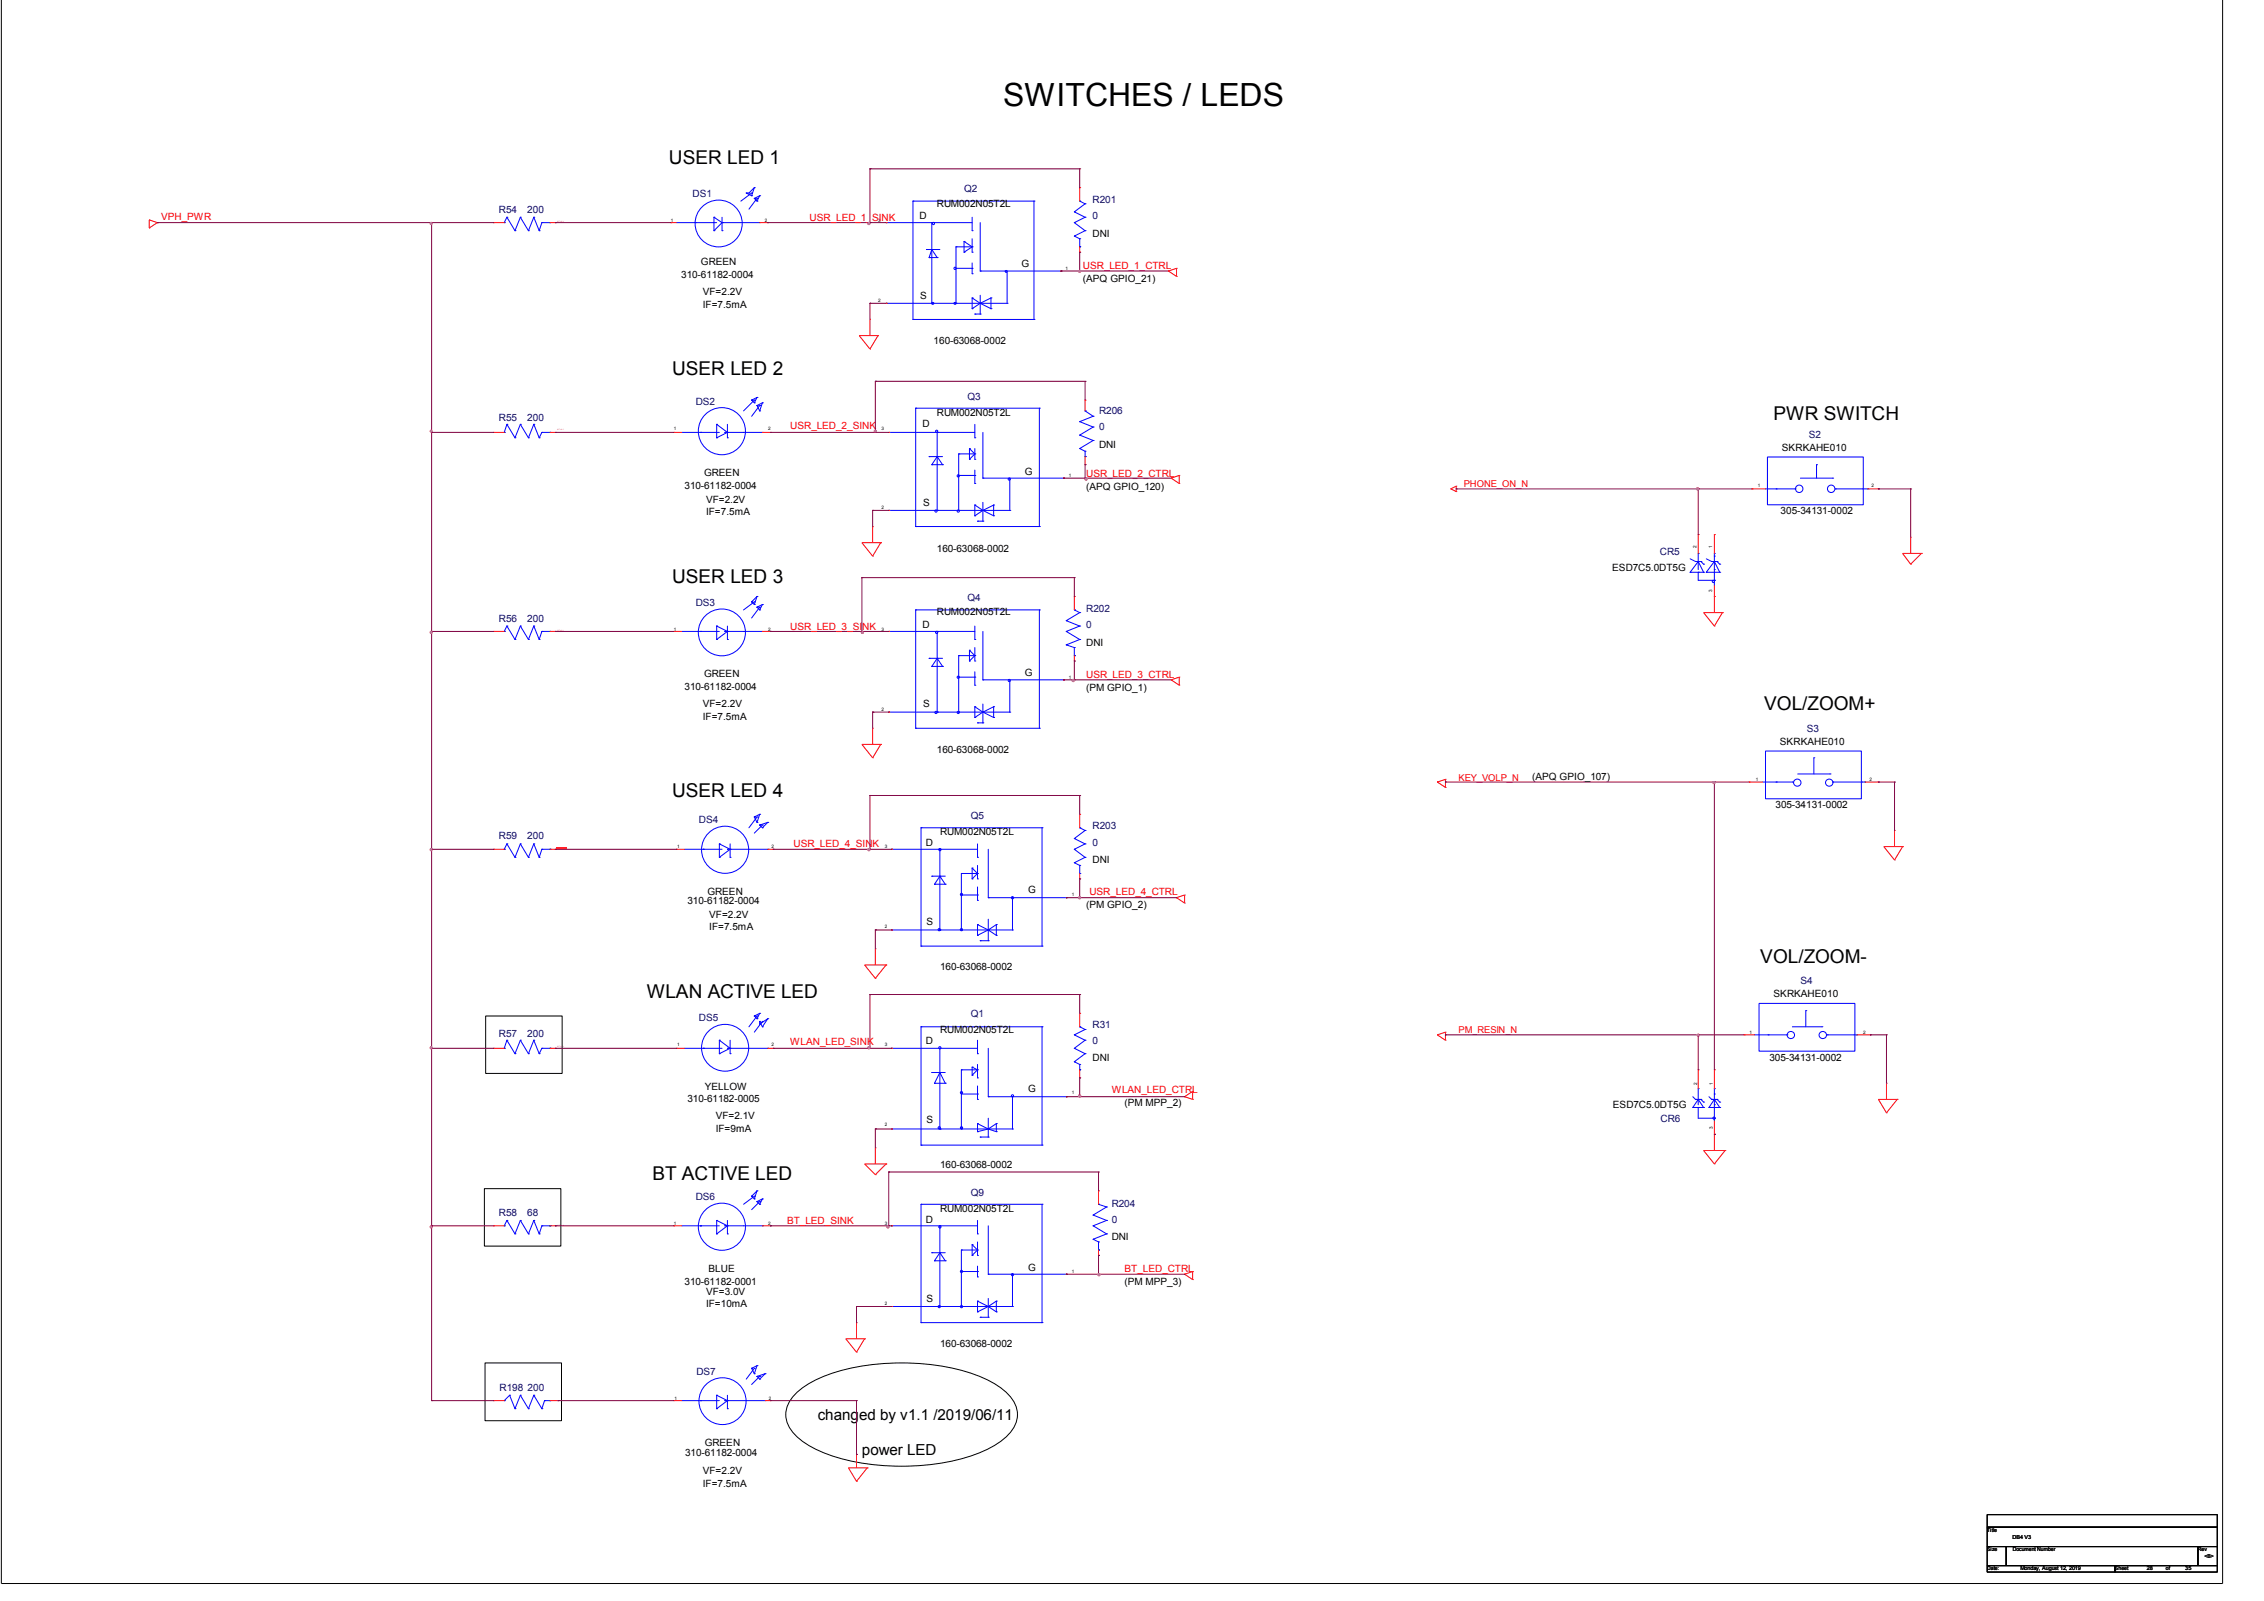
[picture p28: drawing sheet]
<svg xmlns="http://www.w3.org/2000/svg" width="297mm" height="210mm" viewBox="0 0 297 210" stroke-linecap="round" stroke-linejoin="round" font-family="sans-serif">
<defs><g id="words">
<text font-size="4.2" x="131.6" y="13.8">SWITCHES / LEDS</text>
<g font-size="2.5">
<text x="87.8" y="21.5">USER LED 1</text>
<text x="88.2" y="49.2">USER LED 2</text>
<text x="232.7" y="55">PWR SWITCH</text>
<text x="88.2" y="76.4">USER LED 3</text>
<text x="231.4" y="93.2">VOL/ZOOM+</text>
<text x="88.2" y="104.5">USER LED 4</text>
<text x="84.8" y="130.9">WLAN ACTIVE LED</text>
<text x="230.9" y="126.3">VOL/ZOOM-</text>
<text x="85.6" y="154.8">BT ACTIVE LED</text>
</g>
<g font-size="2">
<text x="107.3" y="186.2">changed by v1.1 /2019/06/11</text>
<text x="113.1" y="190.8">power LED</text>
</g>
<g font-size="1.3" fill="#f00">
<text x="21.1" y="28.9">VPH_PWR</text>
<text x="106.2" y="29">USR_LED_1_SINK</text>
<text x="142.1" y="35.3">USR_LED_1_CTRL</text>
<text x="103.7" y="56.2">USR_LED_2_SINK</text>
<text x="142.5" y="62.5">USR_LED_2_CTRL</text>
<text x="103.7" y="82.6">USR_LED_3_SINK</text>
<text x="142.5" y="88.9">USR_LED_3_CTRL</text>
<text x="104.1" y="111.1">USR_LED_4_SINK</text>
<text x="142.9" y="117.4">USR_LED_4_CTRL</text>
<text x="103.7" y="137.1">WLAN_LED_SINK</text>
<text x="145.8" y="143.4">WLAN_LED_CTRL</text>
<text x="103.2" y="160.6">BT_LED_SINK</text>
<text x="147.5" y="166.9">BT_LED_CTRL</text>
</g>
<g font-size="1.3" fill="#000080">
<text x="65.4" y="27.9">R54</text>
<text x="69.2" y="27.9">200</text>
<text x="90.8" y="25.8">DS1</text>
<text x="126.5" y="25.2">Q2</text>
<text x="143.3" y="26.7">R201</text>
<text x="143.3" y="28.7">0</text>
<text x="91.3" y="53.1">DS2</text>
<text x="126.9" y="52.5">Q3</text>
<text x="65.4" y="55.2">R55</text>
<text x="69.2" y="55.2">200</text>
<text x="144.2" y="54.3">R206</text>
<text x="144.2" y="56.4">0</text>
<text x="237.3" y="57.4">S2</text>
<text x="217.8" y="72.9">CR5</text>
<text x="65.4" y="81.6">R56</text>
<text x="69.2" y="81.6">200</text>
<text x="91.3" y="79.5">DS3</text>
<text x="126.9" y="78.9">Q4</text>
<text x="142.5" y="80.3">R202</text>
<text x="142.5" y="82.4">0</text>
<text x="237" y="96">S3</text>
<text x="91.7" y="108">DS4</text>
<text x="127.3" y="107.4">Q5</text>
<text x="65.4" y="110.1">R59</text>
<text x="69.2" y="110.1">200</text>
<text x="143.3" y="108.8">R203</text>
<text x="143.3" y="110.9">0</text>
<text x="236.2" y="129.1">S4</text>
<text x="65.4" y="136.1">R57</text>
<text x="69.2" y="136.1">200</text>
<text x="91.7" y="133.9">DS5</text>
<text x="127.3" y="133.4">Q1</text>
<text x="143.3" y="134.8">R31</text>
<text x="143.3" y="136.9">0</text>
<text x="217.8" y="147.2">CR6</text>
<text x="65.4" y="159.5">R58</text>
<text x="69.2" y="159.5">68</text>
<text x="91.3" y="157.4">DS6</text>
<text x="127.3" y="156.8">Q9</text>
<text x="145.8" y="158.3">R204</text>
<text x="145.8" y="160.4">0</text>
<text x="65.5" y="182.4">R198</text>
<text x="69.2" y="182.4">200</text>
<text x="91.4" y="180.3">DS7</text>
</g>
<g font-size="1.3">
<text x="120.6" y="28.7">D</text>
<text x="122.9" y="27.1">RUM002N05T2L</text>
<text x="91.9" y="34.8">GREEN</text>
<text x="134" y="35.1">G</text>
<text x="143.3" y="31.1">DNI</text>
<text x="89.4" y="36.5">310-61182-0004</text>
<text x="92.2" y="40.3">IF=7.5mA</text>
<text x="92.2" y="38.6">VF=2.2V</text>
<text x="120.7" y="39.2">S</text>
<text x="142.1" y="37">(APQ GPIO_21)</text>
<text x="122.5" y="45.1">160-63068-0002</text>
<text x="121" y="56">D</text>
<text x="122.9" y="54.6">RUM002N05T2L</text>
<text x="144.2" y="58.8">DNI</text>
<text x="233.8" y="59.1">SKRKAHE010</text>
<text x="89.8" y="64.1">310-61182-0004</text>
<text x="92.4" y="62.4">GREEN</text>
<text x="92.6" y="65.9">VF=2.2V</text>
<text x="134.4" y="62.3">G</text>
<text x="142.5" y="64.2">(APQ GPIO_120)</text>
<text x="92.6" y="67.6">IF=7.5mA</text>
<text x="121.1" y="66.4">S</text>
<text x="233.6" y="67.5">305-34131-0002</text>
<text x="122.9" y="72.3">160-63068-0002</text>
<text x="211.5" y="74.8">ESD7C5.0DT5G</text>
<text x="121" y="82.4">D</text>
<text x="122.9" y="80.7">RUM002N05T2L</text>
<text x="92.4" y="88.9">GREEN</text>
<text x="134.4" y="88.7">G</text>
<text x="142.5" y="84.8">DNI</text>
<text x="89.8" y="90.6">310-61182-0004</text>
<text x="92.2" y="94.4">IF=7.5mA</text>
<text x="92.2" y="92.7">VF=2.2V</text>
<text x="121.1" y="92.8">S</text>
<text x="142.5" y="90.6">(PM GPIO_1)</text>
<text x="122.9" y="98.8">160-63068-0002</text>
<text x="233.5" y="97.7">SKRKAHE010</text>
<text x="201" y="102.4">(APQ GPIO_107)</text>
<text x="232.9" y="106">305-34131-0002</text>
<text x="121.5" y="110.9">D</text>
<text x="123.3" y="109.5">RUM002N05T2L</text>
<text x="143.3" y="113.2">DNI</text>
<text x="90.2" y="118.6">310-61182-0004</text>
<text x="92.8" y="117.3">GREEN</text>
<text x="134.9" y="117.2">G</text>
<text x="142.5" y="119.1">(PM GPIO_2)</text>
<text x="93" y="122">IF=7.5mA</text>
<text x="93" y="120.4">VF=2.2V</text>
<text x="121.5" y="121.3">S</text>
<text x="123.3" y="127.3">160-63068-0002</text>
<text x="232.7" y="130.8">SKRKAHE010</text>
<text x="121.5" y="136.9">D</text>
<text x="123.3" y="135.5">RUM002N05T2L</text>
<text x="92.5" y="142.9">YELLOW</text>
<text x="134.9" y="143.2">G</text>
<text x="143.3" y="139.2">DNI</text>
<text x="232.1" y="139.1">305-34131-0002</text>
<text x="90.2" y="144.6">310-61182-0005</text>
<text x="93.9" y="148.5">IF=9mA</text>
<text x="93.9" y="146.8">VF=2.1V</text>
<text x="121.5" y="147.3">S</text>
<text x="147.5" y="145.1">(PM MPP_2)</text>
<text x="211.6" y="145.3">ESD7C5.0DT5G</text>
<text x="123.3" y="153.2">160-63068-0002</text>
<text x="121.5" y="160.4">D</text>
<text x="123.3" y="158.9">RUM002N05T2L</text>
<text x="93" y="166.8">BLUE</text>
<text x="134.9" y="166.7">G</text>
<text x="145.8" y="162.7">DNI</text>
<text x="89.8" y="168.5">310-61182-0001</text>
<text x="92.6" y="171.5">IF=10mA</text>
<text x="92.6" y="169.8">VF=3.0V</text>
<text x="121.5" y="170.8">S</text>
<text x="147.5" y="168.6">(PM MPP_3)</text>
<text x="123.3" y="176.7">160-63068-0002</text>
<text x="89.9" y="191">310-61182-0004</text>
<text x="92.5" y="189.7">GREEN</text>
<text x="92.2" y="195">IF=7.5mA</text>
<text x="92.2" y="193.3">VF=2.2V</text>
</g>
<g font-size="1.2" fill="#f00">
<text x="192" y="63.8">PHONE_ON_N</text>
<text x="191.3" y="102.4">KEY_VOLP_N</text>
<text x="191.3" y="135.5">PM_RESIN_N</text>
</g>
<g font-size=".7">
<text x="260.7" y="201">Title</text>
<text x="260.7" y="203.5">Size</text>
<text x="264" y="201.8">DB4 V3</text>
<text x="264" y="203.5">Document Number</text>
<text x="288.3" y="203.5">Rev</text>
<text x="260.7" y="206">Date:</text>
<text x="265" y="206">Monday, August 12, 2019</text>
<text x="277.5" y="206">Sheet</text>
<text x="281.6" y="206">28</text>
<text x="284.1" y="206">of</text>
<text x="286.7" y="206">35</text>
<text x="289.2" y="204.3">&lt;B&gt;</text>
</g>
<g font-size=".6">
<text x="88" y="29.1">1</text>
<text x="100.4" y="29.1">2</text>
<text x="115.2" y="29.1">3</text>
<text x="139.8" y="35.4">1</text>
<text x="115.2" y="39.6">2</text>
<text x="88.4" y="56.4">1</text>
<text x="100.8" y="56.4">2</text>
<text x="115.6" y="56.4">3</text>
<text x="140.2" y="62.6">1</text>
<text x="230.6" y="63.9">1</text>
<text x="245.5" y="63.9">2</text>
<text x="115.6" y="66.8">2</text>
<text x="222.6" y="71.9" transform="rotate(-90 222.6 71.9)">2</text>
<text x="224.6" y="71.9" transform="rotate(-90 224.6 71.9)">1</text>
<text x="224.6" y="77.6" transform="rotate(-90 224.6 77.6)">3</text>
<text x="88.4" y="82.7">1</text>
<text x="100.8" y="82.7">2</text>
<text x="115.6" y="82.7">3</text>
<text x="140.2" y="89">1</text>
<text x="115.6" y="93.2">2</text>
<text x="230.3" y="102.5">1</text>
<text x="245.2" y="102.5">2</text>
<text x="88.8" y="111.2">1</text>
<text x="101.2" y="111.2">2</text>
<text x="116.1" y="111.2">3</text>
<text x="140.6" y="117.5">1</text>
<text x="116.1" y="121.7">2</text>
<text x="88.8" y="137.2">1</text>
<text x="101.2" y="137.2">2</text>
<text x="116.1" y="137.2">3</text>
<text x="229.5" y="135.6">1</text>
<text x="244.4" y="135.6">2</text>
<text x="140.6" y="143.5">1</text>
<text x="222.6" y="142.3" transform="rotate(-90 222.6 142.3)">2</text>
<text x="224.7" y="142.3" transform="rotate(-90 224.7 142.3)">1</text>
<text x="116.1" y="147.7">2</text>
<text x="224.7" y="148" transform="rotate(-90 224.7 148)">3</text>
<text x="88.4" y="160.7">1</text>
<text x="100.8" y="160.7">2</text>
<text x="116.1" y="160.7">3</text>
<text x="140.6" y="167">1</text>
<text x="116.1" y="171.2">2</text>
<text x="88.5" y="183.6">1</text>
<text x="100.9" y="183.6">2</text>
</g>
<g font-size=".2" fill="#f00">
<text x="73.1" y="29.2">$2 7N 45 0</text>
<text x="73.1" y="56.4">$2 7N 45 2</text>
<text x="73.1" y="82.8">$2 7N 45 4</text>
<text x="73.1" y="137.3">$2 7N 45 8</text>
<text x="73.1" y="160.8">$2 7N 19 24</text>
</g>
</g></defs>
<path d="M.2 -.1v207.8h291.4v-207.8M63.7 133.3h10v7.5h-10zM63.5 155.9h10.1v7.5h-10.1zM63.6 178.8h10.1v7.6h-10.1zM104.6 182.6a15.5 15.5 0 0 1 7-3.1 31.5 31.5 0 0 1 16.2 .8 9.4 9.4 0 0 1 5.3 3.7 3.6 3.6 0 0 1-1.2 4.5 15.5 15.5 0 0 1-6.9 3.1 31.5 31.5 0 0 1-16.2-.8 9.4 9.4 0 0 1-5.3-3.7 3.6 3.6 0 0 1 1.1-4.5zM260.7 198.7h30.2v1.6h-30.2zM260.7 200.3h30.2v2.6h-30.2zM260.7 202.9h2.5v2.5h-2.5zM260.7 205.4h16.8v.8h-16.8zM263.2 202.9h25.1v2.5h-25.1zM277.5 205.4h13.4v.8h-13.4zM288.3 202.9h2.6v2.5h-2.6z" fill="none" stroke="#000" stroke-width=".13"/>
<g fill="none" stroke="#f00" stroke-width=".13">
<path d="M19.6 28.8h.1M19.6 29.9h.1M19.6 28.8l1 .4M19.6 28.8v1.1M20.6 29.2h.1M20.6 29.2l-1 .7M64.7 29.2h.1M64.7 29.2h1.4M72.1 29.2h.7M72.8 29.2h.1M88 29.2h.1M88 29.2h.7"/>
<path d="M99.7 29.2h1M100.7 29.2h.1M116.2 39.8h.1M116.2 29.2h.1M139.2 35.6h.1M141.6 24.6h.1M141.6 33.1h.1M141.6 24.6v1.8M141.6 32.4v.7M153.3 35.6h.1M153.3 35.6l1 .7M154.3 35.2h.1"/>
<path d="M154.3 36.3h.1M154.3 35.2l-1 .4M154.3 35.2v1.1M64.7 56.7h.1M64.7 56.7h1.4M72.1 56.7h.7M72.8 56.7h.1M88.4 56.7h.1M88.4 56.7h1M100 56.7h1.1M101.1 56.7h.1M114.1 41.9h.1"/>
<path d="M114.1 45.8h.1M114.1 41.9v2.1M115.2 44h.1M115.2 44h-2.5l1.4 1.8M115.2 44l-1.1 1.8M116.6 56.7h.1M142.3 52.5h.1M142.3 52.5v1.4M142.3 59.9v1.1M114.5 69.1h.1M114.5 72.9h.1M114.5 69.1v2.1"/>
<path d="M115.5 71.2h.1M115.5 71.2h-2.4l1.4 1.7M115.5 71.2l-1 1.7M116.6 66.9h.1M139.5 62.7h.1M140.9 78.2h.1M140.9 78.2v1.8M142.3 61h.1M153.6 62.7h.1M153.6 62.7l1.1 .7M154.7 62.4h.1M154.7 63.4h.1"/>
<path d="M154.7 62.4v1M154.7 62.4l-1.1 .3M190.3 64.1h.1M190.3 64.1l.7 .4M191 63.8h.1M191 64.5h.1M191 63.8l-.7 .3M191 63.8v.7M222.8 70.1h.1M222.8 70.1v2.5M224.9 78.2h.1M224.9 70.1h.1"/>
<path d="M224.9 70.1v2.5M224.9 76.8v3.6M229.8 64.1h.1M229.8 64.1h1.8M245 64.1h1.4M246.4 64.1h.1M250.6 70.5h.1M250.6 74h.1M250.6 70.5v2.1M252.1 72.6h.1M252.1 72.6h-2.5l1 1.4M252.1 72.6l-1.5 1.4"/>
<path d="M64.7 82.8h.1M64.7 82.8h1.4M72.1 82.8h.7M72.8 82.8h.1M88.4 82.8h.1M88.4 82.8h1M100 82.8h1.1M101.1 82.8h.1M114.5 95.5h.1M114.5 99.4h.1M114.5 95.5v2.1M115.5 97.6h.1"/>
<path d="M115.5 97.6h-2.4l1.4 1.8M115.5 97.6l-1 1.8M116.6 93.4h.1M116.6 82.8h.1M139.5 89.2h.1M140.9 86.7h.1M140.9 86v.7M153.6 89.2h.1M153.6 89.2l1.1 .7M154.7 88.8h.1M154.7 89.9h.1M154.7 88.8l-1.1 .4"/>
<path d="M154.7 88.8v1.1M224.9 82.1h.1M226 80.4h.1M226 80.4h-2.5l1.4 1.7M226 80.4l-1.1 1.7M64.7 111.4h.1M64.7 111.4h1.4M72.1 111.4h.7M72.8 111.4h.1M88.7 111.4h.1M88.7 111.4h1.1M100.7 111.4h.7"/>
<path d="M101.4 111.4h.1M116.9 111.4h.1M139.9 117.7h.1M141.6 106.8h.1M141.6 115.3h.1M141.6 106.8v1.8M141.6 114.6v.7M154.3 117.7h.1M154.3 117.7l1.1 .8M155.4 117.4h.1M155.4 118.5h.1M155.4 117.4l-1.1 .3"/>
<path d="M155.4 117.4v1.1M188.6 102.6h.1M188.6 102.6l1 .7M189.6 102.2h.1M189.6 103.3h.1M189.6 102.2l-1 .4M189.6 102.2v1.1M229.5 102.6h.1M229.5 102.6h1.7M244.7 102.6h1.7M246.4 102.6h.1M248.5 108.9h.1"/>
<path d="M248.5 112.8h.1M248.5 108.9v2.1M249.6 111h.1M249.6 111h-2.5l1.4 1.8M249.6 111l-1.1 1.8M64.7 137.5h.1M64.7 137.5h1.4M72.1 137.5h.7M72.8 137.5h.1M88.7 137.5h.1M88.7 137.5h1.1M100.7 137.5h.7"/>
<path d="M101.4 137.5h.1M114.8 124.5h.1M114.8 128.3h.1M114.8 124.5v2.1M116.2 126.6h.1M116.2 126.6h-2.8l1.4 1.7M116.2 126.6l-1.4 1.7M116.9 137.5h.1M116.9 122h.1M141.6 132.9h.1M141.6 132.9v1.8M188.6 135.7h.1"/>
<path d="M188.6 135.7l1 .7M189.6 135.4h.1M189.6 136.4h.1M189.6 135.4v1M189.6 135.4l-1 .3M228.8 135.7h.1M228.8 135.7h1.4M243.6 135.7h1.8M245.4 135.7h.1M114.8 150.6h.1M114.8 154.1h.1M114.8 150.6v2.1"/>
<path d="M116.2 152.7h.1M116.2 152.7h-2.8l1.4 1.4M116.2 152.7l-1.4 1.4M116.9 148.1h.1M139.9 143.9h.1M141.6 141.4h.1M141.6 140.3v1.1M144.1 156.2h.1M144.1 156.2v1.8M155.4 143.9h.1M155.4 143.9l1.1 .3M156.5 143.1h.1"/>
<path d="M156.5 144.2h.1M156.5 143.1l-1.1 .8M156.5 143.1v1.1M222.8 140.3h.1M222.8 140.3v2.5M224.9 148.8h.1M224.9 152.7h.1M224.9 140.3h.1M224.9 140.3v2.5M224.9 147v3.9M226.3 150.9h.1M226.3 150.9h-2.8l1.4 1.8"/>
<path d="M226.3 150.9l-1.4 1.8M247.5 142.1h.1M247.5 146h.1M247.5 142.1v2.1M248.9 144.2h.1M248.9 144.2h-2.5l1.1 1.8M248.9 144.2l-1.4 1.8M64.7 160.8h.1M64.7 160.8h1.4M72.1 160.8h.7M72.8 160.8h.1M88.4 160.8h.1"/>
<path d="M88.4 160.8h1M100 160.8h1.1M101.1 160.8h.1M112.4 173.5h.1M112.4 177.4h.1M112.4 173.5v2.1M113.4 175.6h.1M113.4 175.6h-2.5l1.5 1.8M113.4 175.6l-1 1.8M116.9 171.4h.1M116.9 160.8h.1M139.9 167.1h.1"/>
<path d="M144.1 164.7h.1M144.1 164v.7M155.4 167.1h.1M155.4 167.1l1.1 .7M156.5 166.8h.1M156.5 167.8h.1M156.5 166.8v1M156.5 166.8l-1.1 .3M64.7 183.7h.1M64.7 183.7h1.4M72.1 183.7h1.1M73.2 183.7h.1"/>
<path d="M88.4 183.7h.1M88.4 183.7h1M100.4 183.7h.7M101.1 183.7h.1M112.4 190.8h.1M112.4 194.3h.1M112.4 190.8v1.7M113.8 192.5h.1M113.8 192.5h-2.5l1.1 1.8M113.8 192.5l-1.4 1.8"/>
</g>
<g fill="none" stroke="#00f" stroke-width=".13">
<path d="M66.1 29.2h.1M66.5 28.5h.1M66.5 28.5l-.4 .7M66.5 28.5l1.1 1.8M67.6 30.3h.1M68.3 28.5h.1M68.3 28.5l-.7 1.8M68.3 28.5l1 1.8M69.3 30.3h.1M70 28.5h.1M70 28.5l-.7 1.8M70 28.5l.7 1.8"/>
<path d="M70.7 30.3h.1M71.1 29.2h.1M71.1 29.2h1M71.1 29.2l-.4 1.1M72.1 29.2h.1M88.7 29.2h5.3M91.2 29.2h.1M93.7 28.5h.1M93.7 30.3h.1M93.7 28.5l1 .7M93.7 28.5v1.8M94.7 29.2h.1"/>
<path d="M94.7 30.3h.1M94.7 29.2h5M94.7 29.2l-1 1.1M94.7 28.5v1.8M97.9 25.3h.1M97.9 25.3l.7 .4M97.9 25.3h.3M98.2 25.3h.1M98.6 25.7h.1M98.6 25.3h.1M98.6 25.3l-1.4 1.1M99 26h.1"/>
<path d="M99 24.6h.1M99 26l.3 .4M99 24.6l-.4 1.1M99 24.6l-.8 .7M99.3 26.4h.1M99.3 26h.1M99.3 26l-1.1 1.4M99.7 29.2h.1M99.7 25.7h.1M99.7 25.7l-.4 .7M99.7 25.7l-.7 .3M116.2 39.8h.1"/>
<path d="M116.2 29.2h.1M116.2 29.2h11.3M116.2 39.8h15.9M119.8 26.4h.1M119.8 26.4h15.8M119.8 26.4v15.5M121.5 32.7h.1M121.5 32.7h1.8M121.9 33.8h.1M121.9 33.8h1M122.2 39.8h.1M122.2 32.7h.1"/>
<path d="M122.2 29.2h.1M122.2 32.7l.7 1.1M122.2 32.7l-.3 1.1M122.2 29.2v10.6M122.3 39.7h.2v.2h-.2zM122.9 33.8h.1M125.2 39.7h.2v.2h-.2zM125.4 32.4h.1M125.4 39.8h.1M125.4 35.2h2.1M125.4 32.4h2.1M125.4 32.4v7.4"/>
<path d="M126.5 31.7h.1M126.5 33.1h.1M126.5 31.7l1 .7M126.5 31.7v1.4M127.5 39.1h.1M127.5 32.4h.1M127.5 35.2h.1M127.5 35.9h.1M127.5 33.1h.1M127.5 30.3h.1M127.5 28.5v1.8M127.5 31.3v1.8"/>
<path d="M127.5 34.5v1.4M127.5 39.1v1.4M127.5 39.1l1.1 .7M127.5 32.4l-1 .7M128.6 39.8h.1M128.6 35.6h.1M128.6 35.6h10.6M128.6 29.2v6.4M128.6 38.7v2.5M128.6 39.8l-1.1 .7M128.6 39.8l1.4 .7M130 39.1h.1"/>
<path d="M130 39.1l-1.4 .7M130 39.1v1.4M132.1 39.8h.1M132.1 35.6v4.2M135.6 26.4h.1M135.6 26.4v15.5M139.2 35.6h.1M140.9 27.8h.1M140.9 29.2h.1M140.9 31h.1M140.9 27.8l1.4 .7M140.9 29.2l1.4 1.1"/>
<path d="M140.9 31l.7 .3M141.6 26.4h.1M141.6 32.4h.1M141.6 31.3h.1M141.6 31.3v1.1M141.6 26.4l.7 .3M142.3 26.7h.1M142.3 28.5h.1M142.3 30.3h.1M142.3 26.7l-1.4 1.1M142.3 28.5l-1.4 .7M142.3 30.3l-1.4 .7"/>
<path d="M66.1 56.7h.1M66.5 55.7h.1M66.5 55.7l-.4 1M66.5 55.7l1.1 1.7M67.6 57.4h.1M68.3 55.7h.1M68.3 55.7l-.7 1.7M68.3 55.7l1 1.7M69.3 57.4h.1M70 55.7h.1M70 55.7l-.7 1.7M70 55.7l.7 1.7"/>
<path d="M70.7 57.4h.1M71.1 56.7h.1M71.1 56.7h1M71.1 56.7l-.4 .7M72.1 56.7h.1M89.4 56.7h5M91.9 56.7h.1M94 55.7h.1M94 57.4h.1M94 55.7v1.7M94 55.7l1.4 1M95.1 56.7h.1"/>
<path d="M95.1 56.7h4.9M95.4 56.7h.1M95.4 57.4h.1M95.4 55.7v1.7M95.4 56.7l-1.4 .7M98.6 52.5h.1M98.6 52.5l.4 .3M99 52.8h.1M99 52.5h.1M99 52.5l-1.5 1.4M99.3 53.2h.1M99.3 52.1h.1"/>
<path d="M99.3 53.2l.4 .7M99.3 52.1l-.3 .7M99.3 52.1l-.7 .4M99.7 53.9h.1M99.7 53.2h.1M99.7 53.2l-1.1 1.4M100 56.7h.1M100 52.8h.1M100 52.8l-.3 1.1M100 52.8l-.7 .4M116.6 56.7h.1M116.6 56.7h11.3"/>
<path d="M119.8 41.9h.1M119.8 41.9h15.8M120.1 53.5h.1M120.1 53.5v15.6M120.1 53.5h16.2M121.9 59.9h.1M121.9 59.9h1.7M122.8 56.5h.2v.1h-.2zM122.9 59.9h.1M122.9 56.7h.1M122.9 56.7v10.2M122.9 59.9l.7 1.1"/>
<path d="M122.9 59.9l-.7 1.1M125.8 59.5h.1M125.8 59.5v7.4M125.8 59.5h2.1M127.2 58.8h.1M127.2 58.8v1.4M127.2 58.8l.7 .7M127.5 40.5h.1M127.9 59.5h.1M127.9 57.4h.1M127.9 41.2h.1M127.9 55.7v1.7"/>
<path d="M127.9 58.8v1.4M127.9 59.5l-.7 .7M127.9 41.2h.7M128.6 41.2h.1M128.9 56.7v6M130 40.5h.1M135.6 41.9h.1M136.3 53.5h.1M136.3 53.5v15.6M141.6 55.3h.1M141.6 57.1h.1M141.6 58.8h.1"/>
<path d="M141.6 55.3l1.8 .7M141.6 57.1l1.8 .7M141.6 58.8l.7 .4M142.3 53.9h.1M142.3 59.9h.1M142.3 59.2h.1M142.3 53.9l1.1 .7M142.3 59.2v.7M143.4 54.6h.1M143.4 56h.1M143.4 57.8h.1M143.4 54.6l-1.8 .7"/>
<path d="M143.4 56l-1.8 1.1M143.4 57.8l-1.8 1M231.9 59.9h12.5v6.3h-12.5zM98.6 78.9h.1M98.6 78.9l.4 .4M99 79.3h.1M99 78.9h.1M99 78.9l-1.5 1.1M99.3 79.6h.1M99.3 78.2h.1M99.3 79.6l.4 .4M99.3 78.2l-.3 1.1"/>
<path d="M99.3 78.2l-.7 .7M99.7 79.6h.1M99.7 79.6l-1.1 1.5M100 79.3h.1M100 79.3l-.3 .7M100 79.3l-.7 .3M116.6 66.9h.1M116.6 66.9h15.9M120.1 69.1h.1M120.1 69.1h16.2M122.2 61h.1M122.2 61h1.4"/>
<path d="M122.9 66.9h.1M123.6 61h.1M125.8 66.9h.1M125.8 62.4h2.1M127.2 60.2h.1M127.9 66.2h.1M127.9 67.7h.1M127.9 62.4h.1M127.9 63.4h.1M127.9 60.2h.1M127.9 61.7v1.7M127.9 66.2v1.5"/>
<path d="M127.9 66.2l1 .7M128.2 68.4h.1M128.2 68.4h.7M128.9 68.4h.1M128.9 66.9h.1M128.9 62.7h.1M128.9 62.7h10.6M128.9 65.9v2.5M128.9 66.9l-1 .8M128.9 66.9l1.5 .8M130.4 66.2h.1M130.4 67.7h.1"/>
<path d="M130.4 66.2v1.5M130.4 66.2l-1.5 .7M132.5 66.9h.1M132.5 62.7v4.2M136.3 69.1h.1M139.5 62.7h.1M221.7 75.1h.1M221.7 73.3l.7 .4M221.7 75.1h1.8M222.4 73.7h.1M222.4 73.7h.7M222.8 72.6h.1"/>
<path d="M222.8 73.7h.1M222.8 75.1h.1M222.8 72.6v2.1M222.8 75.1v1h2.1M222.8 73.7l-1.1 1.4M222.8 73.7l.7 1.4M223.1 73.7h.1M223.1 73.7l.4 .3M223.5 74h.1M223.5 75.1h.1M223.8 75.1h.1M223.8 73.3l.7 .4"/>
<path d="M223.8 75.1h1.8M224.5 73.7h.1M224.5 73.7h.7M224.9 72.6h.1M224.9 76.1h.1M224.9 73.7h.1M224.9 74.7h.1M224.9 72.9h.1M224.9 72.6v4.2M224.9 73.7l-1.1 1.4M224.9 73.7l.7 1.4M225.2 73.7h.1"/>
<path d="M225.2 73.7l.4 .3M225.6 74h.1M225.6 75.1h.1M231.6 64.1h3.9M233 64.1h.1M235.5 64.1h.1M236.2 62.7h4.2M238.3 61h.1M238.3 61v1.7M240.4 62.7h.1M240.8 64.1h.1M240.8 64.1h4.2"/>
<path d="M245 64.1h.1M66.1 82.8h.1M66.5 82.1h.1M66.5 82.1l-.4 .7M66.5 82.1l1.1 1.8M67.6 83.9h.1M68.3 82.1h.1M68.3 82.1l-.7 1.8M68.3 82.1l1 1.8M69.3 83.9h.1M70 82.1h.1M70 82.1l-.7 1.8"/>
<path d="M70 82.1l.7 1.8M70.7 83.9h.1M71.1 82.8h.1M71.1 82.8h1M71.1 82.8l-.4 1.1M72.1 82.8h.1M89.4 82.8h5M91.9 82.8h.1M94 82.1h.1M94 83.9h.1M94 82.1v1.8M94 82.1l1.4 .7"/>
<path d="M95.1 82.8h.1M95.1 82.8h4.9M95.4 82.8h.1M95.4 83.9h.1M95.4 82.1v1.8M95.4 82.8l-1.4 1.1M99.7 80h.1M100 82.8h.1M116.6 93.4h.1M116.6 82.8h.1M116.6 82.8h11.3M116.6 93.4h15.9"/>
<path d="M120.1 80h.1M120.1 95.5h.1M120.1 80h16.2M120.1 80v15.5M120.1 95.5h16.2M121.9 86.4h.1M121.9 86.4h1.7M122.2 87.4h.1M122.2 87.4h1.4M122.9 93.4h.1M122.9 86.4h.1M122.9 82.8h.1"/>
<path d="M122.9 86.4l.7 1M122.9 86.4l-.7 1M122.9 82.8v10.6M123.6 87.4h.1M125.8 86h.1M125.8 93.4h.1M125.8 88.8h2.1M125.8 86h2.1M125.8 86v7.4M127.2 85.3h.1M127.2 86.7h.1M127.2 85.3l.7 .7"/>
<path d="M127.2 85.3v1.4M127.9 92.7h.1M127.9 94.1h.1M127.9 86h.1M127.9 88.8h.1M127.9 89.9h.1M127.9 86.7h.1M127.9 83.9h.1M127.9 92.7l1 .7M127.9 82.1v1.8M127.9 84.9v1.8M127.9 88.1v1.8"/>
<path d="M127.9 92.7v1.4M127.9 86l-.7 .7M128.2 94.8h.1M128.2 94.8h.7M128.9 94.8h.1M128.9 93.4h.1M128.9 89.2h.1M128.9 89.2h10.6M128.9 82.8v6.4M128.9 92.3v2.5M128.9 93.4l-1 .7M128.9 93.4l1.5 .7"/>
<path d="M130.4 92.7h.1M130.4 94.1h.1M130.4 92.7l-1.5 .7M130.4 92.7v1.4M132.5 93.4h.1M132.5 89.2v4.2M136.3 95.5h.1M136.3 80h.1M136.3 80v15.5M139.5 89.2h.1M139.9 81.4h.1M139.9 82.8h.1"/>
<path d="M139.9 84.6h.1M139.9 81.4l1.7 .7M139.9 82.8l1.7 1.1M139.9 84.6l1 .3M140.9 80h.1M140.9 86h.1M140.9 84.9h.1M140.9 80l.7 .4M140.9 84.9v1.1M141.6 80.4h.1M141.6 82.1h.1M141.6 83.9h.1"/>
<path d="M141.6 80.4l-1.7 1M141.6 82.1l-1.7 .7M141.6 83.9l-1.7 .7M231.6 98.5h12.6v6.3h-12.6zM237.9 99.4h.1M237.9 99.4v2.1M66.1 111.4h.1M66.5 110.7h.1M66.5 110.7l-.4 .7M66.5 110.7l1.1 1.8M67.6 112.5h.1M68.3 110.7h.1"/>
<path d="M68.3 110.7l-.7 1.8M68.3 110.7l1 1.8M69.3 112.5h.1M70 110.7h.1M70 110.7l-.7 1.8M70 110.7l.7 1.8M70.7 112.5h.1M71.1 111.4h.1M71.1 111.4h1M71.1 111.4l-.4 1.1M72.1 111.4h.1M89.8 111.4h4.9"/>
<path d="M92.3 111.4h.1M94.4 110.7h.1M94.4 112.5h.1M94.4 110.7l1.4 .7M94.4 110.7v1.8M95.4 111.4h.1M95.4 111.4h5.3M95.8 111.4h.1M95.8 112.5h.1M95.8 111.4l-1.4 1.1M95.8 110.7v1.8M99 107.2h.1"/>
<path d="M99 107.2l.3 .7M99.3 107.9h.1M99.3 107.2h.1M99.3 107.2l-1.1 1.4M99.7 108.2h.1M99.7 106.8h.1M99.7 108.2l.3 .4M99.7 106.8l-.4 1.1M99.7 106.8l-.7 .4M100 108.6h.1M100 108.2h.1M100 108.2l-1 1.1"/>
<path d="M100.7 111.4h.1M100.7 107.9h.1M100.7 107.9l-.7 .7M100.7 107.9l-1 .3M116.9 111.4h.1M116.9 111.4h11.3M120.8 108.6h.1M120.8 108.6v15.5M120.8 108.6h15.9M122.2 114.9h.1M122.2 114.9h1.8M122.6 116h.1"/>
<path d="M122.6 116h1.4M123.3 114.9h.1M123.3 111.4h.1M123.3 111.4v10.6M123.3 114.9l.7 1.1M123.3 114.9l-.7 1.1M124 116h.1M126.1 114.6h.1M126.1 114.6v7.4M126.1 117.4h2.1M126.1 114.6h2.1M127.5 113.9h.1"/>
<path d="M127.5 115.3h.1M127.5 113.9v1.4M127.5 113.9l.7 .7M128.2 114.6h.1M128.2 117.4h.1M128.2 118.1h.1M128.2 115.3h.1M128.2 112.5h.1M128.2 110.7v1.8M128.2 113.5v1.8M128.2 116.3v1.8M128.2 114.6l-.7 .7"/>
<path d="M129.6 117.7h.1M129.6 111.4v6.3M129.6 117.7h10.3M132.8 117.7v4.3M136.7 108.6h.1M136.7 108.6v15.5M139.9 117.7h.1M140.9 110h.1M140.9 111.4h.1M140.9 113.2h.1M140.9 110l1.4 .7M140.9 111.4l1.4 1.1"/>
<path d="M140.9 113.2l.7 .3M141.6 108.6h.1M141.6 114.6h.1M141.6 113.5h.1M141.6 113.5v1.1M141.6 108.6l.7 .3M142.3 108.9h.1M142.3 110.7h.1M142.3 112.5h.1M142.3 108.9l-1.4 1.1M142.3 110.7l-1.4 .7M142.3 112.5l-1.4 .7"/>
<path d="M231.2 102.6h3.9M233 102.6h.1M235.1 102.6h.1M235.8 101.5h4.3M240.1 101.5h.1M240.4 102.6h.1M240.4 102.6h4.3M244.7 102.6h.1M66.1 137.5h.1M66.5 136.4h.1M66.5 136.4l-.4 1.1M66.5 136.4l1.1 1.8"/>
<path d="M67.6 138.2h.1M68.3 136.4h.1M68.3 136.4l-.7 1.8M68.3 136.4l1 1.8M69.3 138.2h.1M70 136.4h.1M70 136.4l-.7 1.8M70 136.4l.7 1.8M70.7 138.2h.1M71.1 137.5h.1M71.1 137.5h1M71.1 137.5l-.4 .7"/>
<path d="M72.1 137.5h.1M89.8 137.5h4.9M92.3 137.5h.1M94.4 136.4h.1M94.4 138.2h.1M94.4 136.4v1.8M94.4 136.4l1.4 1.1M95.4 137.5h.1M95.4 137.5h5.3M95.8 137.5h.1M95.8 138.2h.1M95.8 136.4v1.8"/>
<path d="M95.8 137.5l-1.4 .7M99 133.3h.1M99 133.3l.3 .3M99.3 133.6h.1M99.3 133.3h.1M99.3 133.3l-1.1 1.4M99.7 134.3h.1M99.7 134h.1M99.7 132.9h.1M99.7 134l.3 .7M99.7 134v.3M99.7 132.9l-.4 .7"/>
<path d="M99.7 132.9l-.7 .4M100 134.7h.1M100 134h.1M100 134l-1 1.4M100.7 137.5h.1M100.7 133.6h.1M100.7 133.6l-.7 1.1M100.7 133.6l-1 .7M116.9 137.5h.1M116.9 122h.1M116.9 137.5h11.3M116.9 122h15.9"/>
<path d="M120.8 134.7h.1M120.8 124.1h.1M120.8 134.7v15.5M120.8 134.7h15.9M120.8 124.1h15.9M123.3 137.5h.1M123.3 122h.1M123.3 137.5v10.6M126.1 122h.1M127.5 140h.1M127.5 140v1M127.5 140l.7 .3"/>
<path d="M128.2 138.2h.1M128.2 121.3h.1M128.2 122.7h.1M128.2 121.3v1.4M128.2 136.4v1.8M128.2 139.6v1.8M128.2 121.3l1.4 .7M128.6 123.4h.1M128.6 123.4h1M129.6 123.4h.1M129.6 122h.1M129.6 120.6v2.8"/>
<path d="M129.6 137.5v6.4M129.6 122l-1.4 .7M129.6 122l1.1 .7M130.7 121.3h.1M130.7 122.7h.1M130.7 121.3v1.4M130.7 121.3l-1.1 .7M132.8 122h.1M136.7 134.7h.1M136.7 124.1h.1M136.7 134.7v15.5M140.9 135.7h.1"/>
<path d="M140.9 137.5h.1M140.9 139.3h.1M140.9 135.7l1.4 .7M140.9 137.5l1.4 .7M140.9 139.3l.7 .3M141.6 134.7h.1M141.6 139.6h.1M141.6 134.7l.7 .3M141.6 139.6v.7M142.3 135h.1M142.3 136.4h.1M142.3 138.2h.1"/>
<path d="M142.3 135l-1.4 .7M142.3 136.4l-1.4 1.1M142.3 138.2l-1.4 1.1M230.2 135.7h4.2M230.8 131.6h12.5v6.3h-12.5zM232 135.7h.1M234.4 135.7h.1M235.1 134.7h3.9M236.9 132.6h.1M236.9 132.6v2.1M239 134.7h.1M239.7 135.7h.1"/>
<path d="M239.7 135.7h3.9M243.6 135.7h.1M98.6 156.9h.1M98.6 156.9l.4 .4M99 157.3h.1M99 156.9h.1M99 156.9l-1.5 1.1M99.3 157.6h.1M99.3 156.2h.1M99.3 157.6l.4 .4M99.3 156.2l-.3 1.1M99.3 156.2l-.7 .7"/>
<path d="M99.7 158h.1M99.7 157.6h.1M99.7 157.6l-1.1 1.1M100 157.3h.1M100 157.3l-.3 .7M100 157.3l-.7 .3M116.9 148.1h.1M116.9 148.1h15.9M120.8 158h.1M120.8 150.2h.1M120.8 158h15.9M120.8 158v15.5"/>
<path d="M120.8 150.2h15.9M122.2 140.7h.1M122.2 140.7h1.8M122.6 142.1h.1M122.6 142.1h1.4M123.3 148.1h.1M123.3 140.7h.1M123.3 140.7l.7 1.4M123.3 140.7l-.7 1.4M124 142.1h.1M126.1 140.3h.1M126.1 148.1h.1"/>
<path d="M126.1 140.3v7.8M126.1 143.5h2.1M126.1 140.3h2.1M127.5 141h.1M128.2 147.4h.1M128.2 148.4h.1M128.2 140.3h.1M128.2 143.5h.1M128.2 144.2h.1M128.2 141.4h.1M128.2 142.4v1.8M128.2 147.4v1"/>
<path d="M128.2 147.4l1.4 .7M128.2 140.3l-.7 .7M128.6 149.1h.1M128.6 149.1h1M129.6 149.1h.1M129.6 148.1h.1M129.6 143.9h.1M129.6 146.7v2.4M129.6 143.9h10.3M129.6 148.1l-1.4 .3M129.6 148.1l1.1 .3M130.7 147.4h.1"/>
<path d="M130.7 148.4h.1M130.7 147.4v1M130.7 147.4l-1.1 .7M132.8 148.1h.1M132.8 143.9v4.2M136.7 158h.1M136.7 150.2h.1M136.7 158v15.5M139.9 143.9h.1M141.6 140.3h.1M143.4 159.4h.1M143.4 159.4l1.8 .7"/>
<path d="M144.1 158h.1M144.1 158l1.1 .3M145.2 158.3h.1M145.2 158.3l-1.8 1.1M222.1 145.3h.1M222.1 143.9l.3 .3M222.1 145.3h1.4M222.4 144.2h.1M222.4 144.2h.7M222.8 142.8h.1M222.8 144.2h.1M222.8 145.3h.1"/>
<path d="M222.8 142.8v2.1M222.8 145.3v1.4h2.1M222.8 144.2l-.7 1.1M222.8 144.2l.7 1.1M223.1 144.2h.1M223.1 144.2l.4 .4M223.5 144.6h.1M223.5 145.3h.1M224.2 145.3h.1M224.2 143.9l.3 .3M224.2 145.3h1.4M224.5 144.2h.1"/>
<path d="M224.5 144.2h.7M224.9 142.8h.1M224.9 146.7h.1M224.9 144.2h.1M224.9 144.9h.1M224.9 143.5h.1M224.9 142.8v4.2M224.9 144.2l-.7 1.1M224.9 144.2l.7 1.1M225.2 144.2h.1M225.2 144.2l.4 .4M225.6 144.6h.1"/>
<path d="M225.6 145.3h.1M66.1 160.8h.1M66.5 160.1h.1M66.5 160.1l-.4 .7M66.5 160.1l1.1 1.7M67.6 161.8h.1M68.3 160.1h.1M68.3 160.1l-.7 1.7M68.3 160.1l1 1.7M69.3 161.8h.1M70 160.1h.1M70 160.1l-.7 1.7"/>
<path d="M70 160.1l.7 1.7M70.7 161.8h.1M71.1 160.8h.1M71.1 160.8h1M71.1 160.8l-.4 1M72.1 160.8h.1M89.4 160.8h5M91.9 160.8h.1M94 160.1h.1M94 161.8h.1M94 160.1l1.4 .7M94 160.1v1.7"/>
<path d="M95.1 160.8h.1M95.1 160.8h4.9M95.4 160.8h.1M95.4 161.8h.1M95.4 160.8l-1.4 1M95.4 160.1v1.7M98.6 179.5h.1M98.6 179.5l.4 .7M99 179.5h.1M99 179.5l-1.1 1.4M99.3 179.1h.1M99.3 179.1l-.3 1.1"/>
<path d="M99.3 179.1l-.7 .4M100 160.8h.1M116.9 171.4h.1M116.9 160.8h.1M116.9 171.4h15.9M116.9 160.8h11.3M120.8 173.5h.1M120.8 173.5h15.9M122.2 164.3h.1M122.2 164.3h1.8M122.6 165.4h.1M122.6 165.4h1.4"/>
<path d="M123.3 171.4h.1M123.3 164.3h.1M123.3 160.8h.1M123.3 164.3l.7 1.1M123.3 164.3l-.7 1.1M123.3 160.8v10.6M124 165.4h.1M126.1 164h.1M126.1 171.4h.1M126.1 166.8h2.1M126.1 164h2.1M126.1 164v7.4"/>
<path d="M127.5 163.3h.1M127.5 164.7h.1M127.5 163.3l.7 .7M127.5 163.3v1.4M128.2 170.7h.1M128.2 172.1h.1M128.2 164h.1M128.2 166.8h.1M128.2 167.5h.1M128.2 164.7h.1M128.2 161.8h.1M128.2 170.7l1.4 .7"/>
<path d="M128.2 160.1v1.7M128.2 162.9v1.8M128.2 166.1v1.4M128.2 170.7v1.4M128.2 164l-.7 .7M128.6 172.8h.1M128.6 172.8h1M129.6 172.8h.1M129.6 171.4h.1M129.6 167.1h.1M129.6 167.1h10.3M129.6 160.8v6.3"/>
<path d="M129.6 170.3v2.5M129.6 171.4l-1.4 .7M129.6 171.4l1.1 .7M130.7 170.7h.1M130.7 172.1h.1M130.7 170.7l-1.1 .7M130.7 170.7v1.4M132.8 171.4h.1M132.8 167.1v4.3M136.7 173.5h.1M139.9 167.1h.1M143.4 160.8h.1"/>
<path d="M143.4 162.6h.1M143.4 160.8l1.8 1M143.4 162.6l.7 .3M144.1 164h.1M144.1 162.9h.1M144.1 162.9v1.1M145.2 160.1h.1M145.2 161.8h.1M145.2 160.1l-1.8 .7M145.2 161.8l-1.8 .8M66.1 183.7h.1M66.9 183h.1"/>
<path d="M66.9 183l-.8 .7M66.9 183l.7 1.8M67.6 184.8h.1M68.3 183h.1M68.3 183l-.7 1.8M68.3 183l1 1.8M69.3 184.8h.1M70 183h.1M70 183l-.7 1.8M70 183l1.1 1.8M71.1 184.8h.1M71.4 183.7h.1"/>
<path d="M71.4 183.7h.7M71.4 183.7l-.3 1.1M72.1 183.7h.1M89.4 183.7h5M91.9 183.7h.1M94 183h.1M94 184.8h.1M94 183v1.8M94 183l1.4 .7M95.1 183.7h.1M95.1 183.7h5.3M95.4 183.7h.1"/>
<path d="M95.4 184.8h.1M95.4 183v1.8M95.4 183.7l-1.4 1.1M99 180.2h.1M99.3 180.5h.1M99.3 180.5l.4 .4M99.7 180.9h.1M99.7 180.5h.1M99.7 180.5l-1.1 1.1M100.4 183.7h.1M100.4 180.2h.1M100.4 180.2l-.7 .7"/>
<path d="M100.4 180.2l-1.1 .3"/>
<circle cx="94.3" cy="29.3" r="3.1"/>
<circle cx="122.4" cy="29.3" r=".15"/>
<circle cx="125.3" cy="35.2" r=".15"/>
<circle cx="132" cy="35.6" r=".13"/>
<circle cx="94.7" cy="56.6" r="3.1"/>
<circle cx="122.8" cy="67" r=".15"/>
<circle cx="125.7" cy="62.4" r=".15"/>
<circle cx="125.7" cy="67" r=".15"/>
<circle cx="132.4" cy="62.8" r=".15"/>
<circle cx="224.8" cy="76.3" r=".15"/>
<circle cx="236" cy="64.1" r=".49"/>
<circle cx="240.2" cy="64.1" r=".49"/>
<circle cx="94.7" cy="83" r="3.1"/>
<circle cx="122.8" cy="93.5" r=".15"/>
<circle cx="122.9" cy="83" r=".15"/>
<circle cx="125.7" cy="93.5" r=".15"/>
<circle cx="125.7" cy="88.8" r=".15"/>
<circle cx="132.4" cy="89.3" r=".15"/>
<circle cx="95.1" cy="111.5" r="3.1"/>
<circle cx="123.3" cy="111.4" r=".15"/>
<circle cx="126.1" cy="117.3" r=".15"/>
<circle cx="132.8" cy="117.7" r=".15"/>
<circle cx="235.8" cy="102.7" r=".48"/>
<circle cx="240" cy="102.7" r=".48"/>
<circle cx="95.1" cy="137.4" r="3.1"/>
<circle cx="123.2" cy="121.9" r=".15"/>
<circle cx="123.3" cy="137.4" r=".15"/>
<circle cx="126.1" cy="121.9" r=".15"/>
<circle cx="234.9" cy="135.8" r=".48"/>
<circle cx="239.1" cy="135.8" r=".48"/>
<circle cx="123.2" cy="147.9" r=".15"/>
<circle cx="126.1" cy="143.3" r=".15"/>
<circle cx="126.1" cy="147.9" r=".15"/>
<circle cx="132.8" cy="143.7" r=".15"/>
<circle cx="224.9" cy="146.7" r=".15"/>
<circle cx="94.7" cy="160.9" r="3.1"/>
<circle cx="123.2" cy="171.4" r=".15"/>
<circle cx="123.3" cy="160.9" r=".15"/>
<circle cx="126.1" cy="166.8" r=".15"/>
<circle cx="126.1" cy="171.4" r=".15"/>
<circle cx="132.8" cy="167.2" r=".15"/>
<circle cx="94.8" cy="183.8" r="3.1"/>
</g>
<g fill="none" stroke="#800040" stroke-width=".13">
<path d="M100.7 29.2h.1M100.7 29.2h13.4M139.2 35.6h.1M139.2 35.6h2.4M101.1 56.7h.1M101.1 56.7h13.7M139.5 62.7h.1M139.5 62.7h2.8M101.1 82.8h.1M101.1 82.8h12M139.5 89.2h.1M139.5 89.2h1.4"/>
<path d="M72.8 111.4h.1M72.8 111.4h15.9M101.4 111.4h.1M101.4 111.4h12.7M139.9 117.7h.1M139.9 117.7h1.7M189.6 102.6h.1M189.6 102.6h39.9M224.9 102.6h.1M224.9 102.6v37.7M72.8 137.5h.1M72.8 137.5h15.9"/>
<path d="M139.9 143.9h.1M139.9 143.9h15.5M141.6 143.9h.1M141.6 141.4h.1M141.6 141.4v2.5M72.8 160.8h.1M72.8 160.8h15.6M139.9 167.1h.1M139.9 167.1h4.2"/>
</g>
<g fill="#f0f" stroke="#f0f" stroke-width=".13">
<path d="M224.7 102.6h.3v.1h-.3z" fill-rule="evenodd"/>
<circle cx="141.6" cy="143.7" r=".15"/>
</g>
<path d="M72.9 111.1h1.4v.2h-1.4z" fill="#f00"/>
<g fill="none" stroke="#800040" stroke-width=".13">
<path d="M20.6 29.2h.1M20.6 29.2h44.1M56.6 29.2h.1M56.6 29.2v154.5M72.8 29.2h.1M72.8 29.2h15.2M114.1 39.8h.1M114.1 22.1h.1M114.1 29.2h.1M114.1 29.2h2.1M114.1 22.1v7.1M114.1 39.8v2.1"/>
<path d="M114.1 39.8h2.1M114.1 22.1h27.5M141.6 33.1h.1M141.6 22.1h.1M141.6 35.6h.1M141.6 22.1v2.5M141.6 33.1v2.5M141.6 35.6h11.7M56.6 56.7h.1M56.6 56.7h8.1M72.8 56.7h.1M72.8 56.7h15.6"/>
<path d="M114.8 50h.1M114.8 56.7h.1M114.8 56.7h1.8M114.8 50v6.7M114.8 50h27.5M142.3 50h.1M142.3 50v2.5M113.1 75.8h.1M113.1 75.8h27.8M113.1 75.8v7M114.5 66.9h.1M114.5 66.9v2.2"/>
<path d="M114.5 66.9h2.1M140.9 75.8h.1M140.9 75.8v2.4M142.3 61h.1M142.3 62.7h.1M142.3 61v1.7M142.3 62.7h11.3M191 64.1h.1M191 64.1h38.8M222.8 64.1h.1M222.8 64.1v6M246.4 64.1h.1"/>
<path d="M246.4 64.1h4.2M250.6 64.1h.1M250.6 64.1v6.4M56.6 82.8h.1M56.6 82.8h8.1M72.8 82.8h.1M72.8 82.8h15.6M113.1 82.8h.1M113.1 82.8h3.5M114.5 93.4h.1M114.5 93.4v2.1M114.5 93.4h2.1"/>
<path d="M140.9 86.7h.1M140.9 89.2h.1M140.9 86.7v2.5M140.9 89.2h12.7M56.6 111.4h.1M56.6 111.4h8.1M114.1 104.3h.1M114.1 111.4h.1M114.1 104.3v7.1M114.1 111.4h2.8M114.1 104.3h27.5M141.6 115.3h.1"/>
<path d="M141.6 104.3h.1M141.6 117.7h.1M141.6 104.3v2.5M141.6 115.3v2.4M141.6 117.7h12.7M246.4 102.6h.1M246.4 102.6h2.1M248.5 102.6h.1M248.5 102.6v6.3M56.6 137.5h.1M56.6 137.5h8.1M101.4 137.5h.1"/>
<path d="M101.4 137.5h15.5M114.1 130.4h.1M114.1 137.5h.1M114.1 130.4h27.5M114.1 130.4v7.1M114.8 122h.1M114.8 122v2.5M114.8 122h2.1M141.6 130.4h.1M141.6 130.4v2.5M189.6 135.7h.1M189.6 135.7h39.2"/>
<path d="M222.8 135.7h.1M222.8 135.7v4.6M245.4 135.7h.1M245.4 135.7h2.1M247.5 135.7h.1M247.5 135.7v6.4M114.8 148.1h.1M114.8 148.1v2.5M114.8 148.1h2.1M116.6 153.7h.1M116.6 153.7h27.5M116.6 153.7v7.1"/>
<path d="M144.1 153.7h.1M144.1 153.7v2.5M224.9 148.8h.1M56.6 160.8h.1M56.6 160.8h8.1M101.1 160.8h.1M101.1 160.8h15.8M112.4 171.4h.1M112.4 171.4v2.1M112.4 171.4h4.5M116.6 160.8h.1M144.1 164.7h.1"/>
<path d="M144.1 167.1h.1M144.1 164.7v2.4M144.1 167.1h11.3M56.6 183.7h.1M56.6 183.7h8.1M73.2 183.7h.1M73.2 183.7h15.2M101.1 183.7h11.3M112.4 190.8h.1M112.4 183.7h.1M112.4 183.7v7.1"/>
</g>
<g fill="#f0f" stroke="#f0f" stroke-width=".13">
<path d="M141.5 35.5h.2v.2h-.2z" fill-rule="evenodd"/>
<path d="M114.7 56.5h.2v.1h-.2z" fill-rule="evenodd"/>
<path d="M224.7 102.6h.3v.1h-.3z" fill-rule="evenodd"/>
<path d="M141.5 35.5h.2v.2h-.2z" fill-rule="evenodd"/>
<path d="M114.7 56.5h.2v.1h-.2z" fill-rule="evenodd"/>
<circle cx="114" cy="137.4" r=".15"/>
<circle cx="222.7" cy="64.1" r=".15"/>
<circle cx="56.5" cy="111.4" r=".14"/>
<circle cx="56.5" cy="82.9" r=".14"/>
<circle cx="56.6" cy="56.6" r=".13"/>
<circle cx="56.5" cy="29.3" r=".14"/>
<circle cx="56.5" cy="160.9" r=".14"/>
<circle cx="56.5" cy="137.4" r=".14"/>
<circle cx="222.8" cy="135.8" r=".15"/>
<circle cx="114" cy="29.3" r=".15"/>
<circle cx="113.1" cy="83" r=".15"/>
<circle cx="140.8" cy="89.3" r=".15"/>
<circle cx="114" cy="111.4" r=".15"/>
<circle cx="141.6" cy="117.7" r=".15"/>
<circle cx="116.5" cy="160.9" r=".15"/>
<circle cx="144.2" cy="167.2" r=".15"/>
<circle cx="142.5" cy="62.8" r=".15"/>
<circle cx="141.6" cy="143.7" r=".15"/>
</g>
<use href="#words"/>
</svg>
